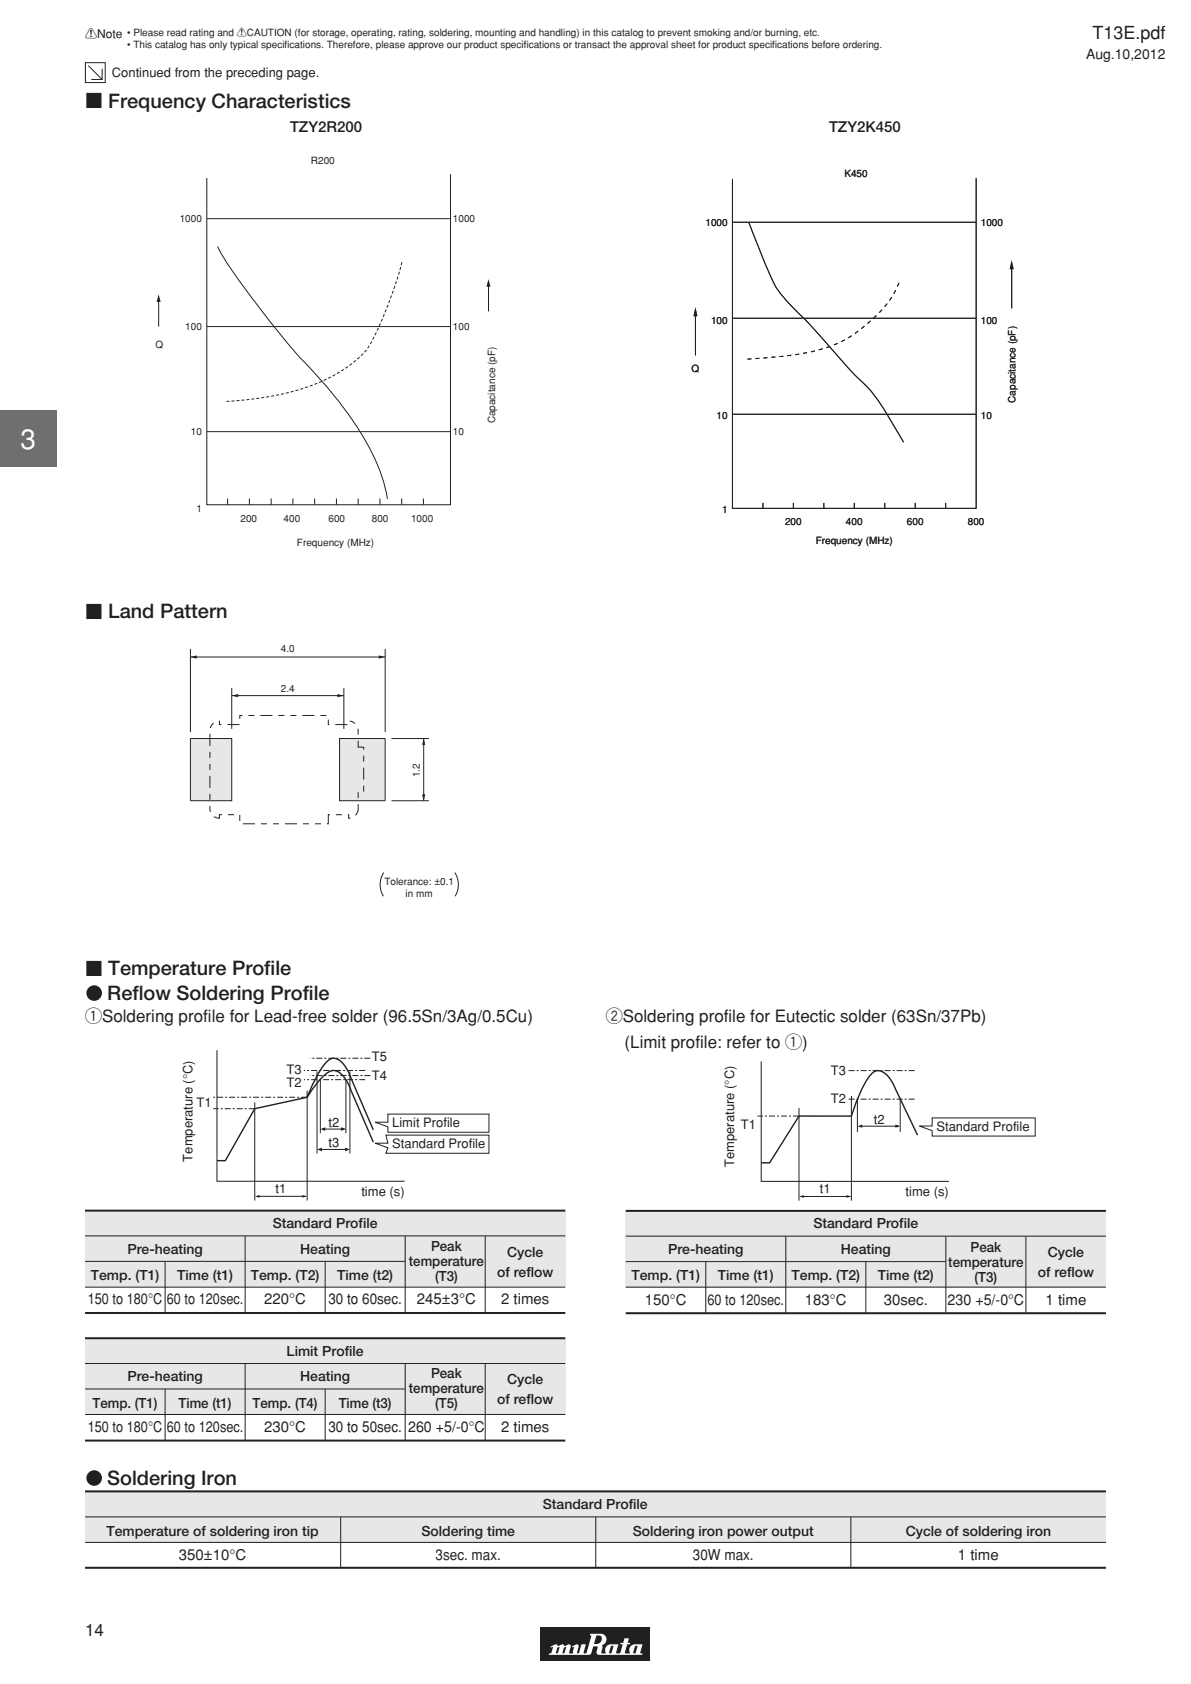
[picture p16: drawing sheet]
<svg xmlns="http://www.w3.org/2000/svg" width="210mm" height="297mm" viewBox="0 0 210 297" stroke-linecap="round" stroke-linejoin="round" font-family="sans-serif">
<defs><g id="words">
<text font-size="4.9" fill="#fff" x="3.6" y="79.1">3</text>
<g font-size="3.5" fill="#231f20">
<text x="15" y="19.1">c Frequency Characteristics</text>
<text x="15" y="109.1">c Land Pattern</text>
<text x="15" y="172.1">c Temperature Prof</text>
<text x="46.6" y="172">i le</text>
<text x="18.9" y="176.3">Reflow Soldering Profile</text>
<text x="18.9" y="261.9">Soldering Iron</text>
</g>
<text font-size="3.2" fill="#231f20" x="192.6" y="6.8">T13E.pdf</text>
<g font-size="3" fill="#231f20">
<text x="15" y="180.3">qSoldering profile for Lead-free solder (96.5Sn/3Ag/0.5Cu)</text>
<text x="106.8" y="180.3">wSoldering profile for Eutectic solder (63Sn/37Pb)</text>
<text x="110.1" y="184.8">(Limit profile: refer to q)</text>
<text x="15" y="288.6">14</text>
</g>
<g font-size="2.6" fill="#231f20">
<text x="51.2" y="23.2">TZY2R200</text>
<text x="146.2" y="23.2">TZY2K450</text>
<text x="15.5" y="230.1">150 to 180°C 60 to 120sec.</text>
<text x="46.6" y="230.1">220°C</text>
<text x="57.9" y="230.1">30 to 60sec.</text>
<text x="73.5" y="230.1">245±3°C</text>
<text x="88.3" y="230.1">2 times</text>
<text x="113.7" y="230.1">150°C</text>
<text x="124.7" y="230.1">60 to 120sec.</text>
<text x="141.9" y="230.1">183°C</text>
<text x="155.8" y="230.1">30sec.</text>
<text x="167.1" y="230.1">230 +5/-0°C</text>
<text x="184.3" y="230.1">1 time</text>
<text x="15.5" y="252.6">150 to 180°C 60 to 120sec.</text>
<text x="46.6" y="252.6">230°C</text>
<text x="57.9" y="252.6">30 to 50sec.</text>
<text x="72" y="252.6">260 +5/-0°C</text>
<text x="88.3" y="252.6">2 times</text>
<text x="31.6" y="275.1">350±10°C</text>
<text x="76.8" y="275.1">3sec. max.</text>
<text x="122.2" y="275.1">30W max.</text>
<text x="168.9" y="275.1">1 time</text>
</g>
<g font-size="2.5" fill="#231f20">
<text x="191.5" y="10.3">Aug.10,2012</text>
<text x="22.5" y="221.1">Pre-heating</text>
<text x="48.1" y="216.6">Standard Profile</text>
<text x="52.9" y="221.1">Heating</text>
<text x="76" y="220.6">Peak</text>
<text x="89.4" y="221.7">Cycle</text>
<text x="117.8" y="221.1">Pre-heating</text>
<text x="143.4" y="216.6">Standard Profile</text>
<text x="148.3" y="221.1">Heating</text>
<text x="171.1" y="220.8">Peak</text>
<text x="184.7" y="221.7">Cycle</text>
<text x="16" y="225.8">Temp. (T1)</text>
<text x="31.3" y="225.8">Time (t1)</text>
<text x="44.2" y="225.8">Temp. (T2)</text>
<text x="59.5" y="225.8">Time (t2)</text>
<text x="72.1" y="223.2">temperature</text>
<text x="76.7" y="225.9">(T3)</text>
<text x="87.6" y="225.2">of reflow</text>
<text x="111.4" y="225.8">Temp. (T1)</text>
<text x="126.6" y="225.8">Time (t1)</text>
<text x="139.6" y="225.8">Temp. (T2)</text>
<text x="154.8" y="225.8">Time (t2)</text>
<text x="167.2" y="223.4">temperature</text>
<text x="171.8" y="226.1">(T3)</text>
<text x="183" y="225.2">of reflow</text>
<text x="50.5" y="239.1">Limit Profile</text>
<text x="22.5" y="243.6">Pre-heating</text>
<text x="52.9" y="243.6">Heating</text>
<text x="72.1" y="245.8">temperature</text>
<text x="76" y="243.1">Peak</text>
<text x="89.4" y="244.2">Cycle</text>
<text x="16.3" y="248.3">Temp. (T1)</text>
<text x="31.5" y="248.3">Time (t1)</text>
<text x="44.5" y="248.3">Temp. (T4)</text>
<text x="59.7" y="248.3">Time (t3)</text>
<text x="76.7" y="248.4">(T5)</text>
<text x="87.6" y="247.7">of reflow</text>
<text x="95.7" y="266.1">Standard Profile</text>
<text x="18.8" y="270.8">Temperature of soldering iron tip</text>
<text x="74.3" y="270.8">Soldering time</text>
<text x="111.6" y="270.8">Soldering iron power output</text>
<text x="159.7" y="270.8">Cycle of soldering iron</text>
</g>
<g font-size="2.3" fill="#231f20">
<text x="19.7" y="13.6">Continued from the preceding page.</text>
<text x="50.5" y="189.4">T3</text>
<text x="50.5" y="191.7">T2</text>
<text x="65.6" y="187.1">T5</text>
<text x="65.6" y="190.4">T4</text>
<text x="146.5" y="189.5">T3</text>
<text x="34.6" y="195.2">T1</text>
<text x="146.5" y="194.6">T2</text>
<text x="57.9" y="202.3">t3</text>
<text x="57.9" y="198.7">t2</text>
<text x="69.1" y="198.8">Limit Profile</text>
<text x="69.1" y="202.5">Standard Profile</text>
<text x="130.6" y="199.1">T1</text>
<text x="154.1" y="198.2">t2</text>
<text x="165.1" y="199.4">Standard Profile</text>
<text x="33.9" y="204.9" transform="rotate(-90 33.9 204.9)">Temperature (°C)</text>
<text x="129.4" y="205.8" transform="rotate(-90 129.4 205.8)">Temperature (°C)</text>
<text x="48.6" y="210.5">t1</text>
<text x="63.7" y="210.9">time (s)</text>
<text x="144.6" y="210.3">t1</text>
<text x="159.7" y="211">time (s)</text>
</g>
<text font-size="2.1" fill="#231f20" x="15" y="6.7">!Note</text>
<g font-size="1.8" fill="#231f20">
<text x="22.4" y="6.4">• Please read rating and !CAUTION (for storage, operating, rating, soldering, mounting and handling) in this catalog to prevent smoking and/or burning, etc.</text>
<text x="22.4" y="8.5">• This catalog has only typical specifcations. Therefore, please approve our product specif</text>
<text x="50.2" y="8.5">i</text>
<text x="92.3" y="8.5">i cations or transact the approval sheet for product specif</text>
<text x="136.2" y="8.5">i cations before ordering.</text>
<text x="54.8" y="28.9">R200</text>
<text x="148.9" y="31.3">K450</text>
<text x="31.7" y="39.2">1000</text>
<text x="79.9" y="39.2">1000</text>
<text x="124.4" y="39.8">1000</text>
<text x="172.9" y="39.8">1000</text>
<text x="32.7" y="58.1">100</text>
<text x="79.9" y="58.2">100</text>
<text x="125.4" y="57.1">100</text>
<text x="172.9" y="57.1">100</text>
<text x="27.4" y="61.4">Q</text>
<text x="121.9" y="65.6">Q</text>
<text x="179" y="71" transform="rotate(-90 179 71)">Capacitance (pF)</text>
<text x="33.6" y="76.7">10</text>
<text x="79.9" y="76.8">10</text>
<text x="87.3" y="74.7" transform="rotate(-90 87.3 74.7)">Capacitance (pF)</text>
<text x="126.4" y="73.9">10</text>
<text x="172.9" y="73.9">10</text>
<text x="34.6" y="90.4">1</text>
<text x="42.4" y="92">200</text>
<text x="50" y="92">400</text>
<text x="57.9" y="92">600</text>
<text x="65.6" y="92">800</text>
<text x="72.5" y="92">1000</text>
<text x="127.3" y="90.5">1</text>
<text x="138.4" y="92.5">200</text>
<text x="143.8" y="95.9">Frequency (MHz)</text>
<text x="149.2" y="92.5">400</text>
<text x="159.9" y="92.5">600</text>
<text x="170.6" y="92.5">800</text>
<text x="52.4" y="96.3">Frequency (MHz)</text>
<text x="49.5" y="115">4.0</text>
<text x="49.5" y="122">2.4</text>
<text x="74" y="137.1" transform="rotate(-90 74 137.1)">1.2</text>
<text x="67.8" y="156">Tolerance: ±0.1</text>
<text x="71.5" y="158.1">in mm</text>
</g>
</g></defs>
<path d="M15.1 11.1h3.5v3.5h-3.5zM15.6 11.6l2.4 2.4M18 12.1v1.9h-1.9M36.5 38.6h42.9M79.4 30.7v58.3h-42.9v-57.6M28 53v4.6M36.5 57.6h42.9M36.5 76.1h42.9" fill="none" stroke="#231f20" stroke-width=".18"/>
<path d="M28 51.9l.3 1.3h-.7z" fill="#231f20"/>
<path d="M86.1 50.3v4.6" fill="none" stroke="#231f20" stroke-width=".18"/>
<path d="M86.1 49.2l.4 1.4h-.7z" fill="#231f20"/>
<g fill="none" stroke="#231f20" stroke-width=".18">
<path d="M129.1 31.5v58.2h43v-58.2M129.1 39.2h43M132.1 39.3l.7 1.8a87.3 87.3 0 0 0 4.2 9.8 54.5 54.5 0 0 0 6 6.6l1.6 1.8a107.6 107.6 0 0 0 9 9.7 94.1 94.1 0 0 1 5.7 9M38.4 43.5a71.5 71.5 0 0 0 7.5 10.9 111.3 111.3 0 0 0 10.2 12 58.9 58.9 0 0 1 10.6 15.9l1.2 3.8 .4 1.9M122.6 55.5v7.2M129.1 56.1h43M129.1 73.1h43M40.1 87.9v1.1M44 87.9v1.1M47.8 87.9v1.1M51.6 87.9v1.1M55.5 87.9v1.1"/>
<path d="M59.3 87.9v1.1M63.2 87.9v1.1M67 87.9v1.1M70.8 87.9v1.1M74.7 87.9v1.1M134.5 88.7v1M139.9 88.7v1M145.3 88.7v1M150.6 88.7v1M156 88.7v1M161.4 88.7v1M166.7 88.7v1"/>
</g>
<path d="M70.9 46.2a64.4 64.4 0 0 1-6.2 15.4 24.5 24.5 0 0 1-12.5 7.3 57.3 57.3 0 0 1-12.3 1.9" fill="none" stroke="#231f20" stroke-width=".18" stroke-dasharray=".5 .4" stroke-linecap="butt"/>
<path d="M131.8 63.3a55.5 55.5 0 0 0 14.4-2.1 24 24 0 0 0 9.7-7l1.6-2.3 1.1-2.2" fill="none" stroke="#231f20" stroke-width=".18" stroke-dasharray=".7 .7" stroke-linecap="butt"/>
<path d="M122.6 54.2l.4 1.6h-.7z" fill="#231f20"/>
<path d="M178.4 47.2v7.2" fill="none" stroke="#231f20" stroke-width=".18"/>
<path d="M178.4 45.9l.3 1.6h-.7z" fill="#231f20"/>
<path d="M129.1 39.2h43M132.1 39.3l.7 1.8a87.3 87.3 0 0 0 4.2 9.8 54.5 54.5 0 0 0 6 6.6l1.6 1.8a107.6 107.6 0 0 0 9 9.7 94.1 94.1 0 0 1 5.7 9M122.6 55.5v7.2M129.1 56.1h43M129.1 73.1h43M134.5 88.7v1M139.9 88.7v1M145.3 88.7v1M150.6 88.7v1M156 88.7v1M161.4 88.7v1M166.7 88.7v1" fill="none" stroke="#231f20" stroke-width=".18"/>
<path d="M131.8 63.3a55.5 55.5 0 0 0 14.4-2.1 24 24 0 0 0 9.7-7l1.6-2.3 1.1-2.2" fill="none" stroke="#231f20" stroke-width=".18" stroke-dasharray=".7 .7" stroke-linecap="butt"/>
<path d="M122.6 54.2l.4 1.6h-.7z" fill="#231f20"/>
<path d="M178.4 47.2v7.2" fill="none" stroke="#231f20" stroke-width=".18"/>
<path d="M178.4 45.9l.3 1.6h-.7z" fill="#231f20"/>
<path d="M172.1 31.3v58.4h-43v-57.7" fill="none" stroke="#231f20" stroke-width=".18"/>
<path d="M59.9 130.3h8v10.9h-8z" fill="#e6e7e8"/>
<path d="M67.9 130.3h-8v10.9h8" fill="none" stroke="#231f20" stroke-width=".18"/>
<path d="M33.6 130.3h7.3v10.9h-7.3z" fill="#e6e7e8"/>
<path d="M33.6 114.5v14.6M33.6 115.9h34.3M67.9 114.5v14.6M33.6 130.3h7.3v10.9h-7.3zM40.9 121.4v7.1M40.9 122.7h19.7M60.6 121.4v7.1M67.9 130.3v10.9M69 130.3h6.6M74.7 130.3v10.9M69 141.2h6.6" fill="none" stroke="#231f20" stroke-width=".18"/>
<path d="M37.5 127.6l.7-.4h.5v.6h3.6v-1.6h15.6v1.6h3.6v-.6a1.67 1.67 0 0 1 1.7 1.6v3h.9v7.9h-.9v2.9a1.67 1.67 0 0 1-1.7 1.7v-.6h-3.6v1.6h-15.6v-1.6h-3.6v.6a1.67 1.67 0 0 1-1.7-1.7v-13.8l.1-.4z" fill="none" stroke="#231f20" stroke-width=".18" stroke-dasharray="2.1 1.1 1.1 1.1 1.1 1.1" stroke-linecap="butt"/>
<g fill="#231f20">
<path d="M74.4 140.1h.6l-.3 1.1z"/>
<path d="M74.7 130.3l.3 1.1h-.6z"/>
<path d="M59.5 122.4l1.1 .3-1.1 .3z"/>
<path d="M40.9 122.7l1.1-.3v.6z"/>
</g>
<path d="M67.7 153.9a3.9 3.9 0 0 0-.1 4.2M80.2 153.9a3.9 3.9 0 0 1 0 4.2" fill="none" stroke="#231f20" stroke-width=".18"/>
<g fill="#231f20">
<path d="M33.6 115.9l1.1-.3v.6z"/>
<path d="M66.8 115.6l1.1 .3-1.1 .3z"/>
</g>
<path d="M15 213.5h84.7v13.5h-84.7z" fill="#e6e7e8"/>
<path d="M38.3 185.2v23.1h33.1M55.9 189v14.4M61.7 189v14.4M56.5 202.7h5" fill="none" stroke="#231f20" stroke-width=".18"/>
<path d="M54.2 193.5h-16.6M64.4 188.8h-10.8M64.4 190.4h-10.8M65.3 186.6h-10.6M65.3 189.7h-10.6" fill="none" stroke="#231f20" stroke-width=".18" stroke-dasharray="1.1 .4 .4 .4" stroke-linecap="butt"/>
<path d="M65.8 199.3l-4.1-9.6a6 6 0 0 0-2.2-2.9l-.7-.2a4.2 4.2 0 0 0-2.5 2.5l-1.1 2-1 2.4-9.3 2-5.2 9.2h-1.4" fill="none" stroke="#231f20" stroke-width=".25"/>
<g fill="#231f20">
<path d="M60.8 202.4l.9 .3-.9 .3z"/>
<path d="M55.9 202.7l.9-.3v.6z"/>
</g>
<path d="M56.5 190.5v9.4M57.1 199.1h3.6M61 190.5v9.4" fill="none" stroke="#231f20" stroke-width=".18"/>
<g fill="#231f20">
<path d="M60.1 198.8l.9 .3-.9 .3z"/>
<path d="M56.5 199.1l.8-.3v.7z"/>
</g>
<path d="M44.9 195.5h-7.3" fill="none" stroke="#231f20" stroke-width=".18" stroke-dasharray="1.1 .4 .4 .4" stroke-linecap="butt"/>
<path d="M54.2 193.5a15.1 15.1 0 0 1 3.9-4.5 2.08 2.08 0 0 1 2.6 1l.8 1.3 4.3 10.1" fill="none" stroke="#231f20" stroke-width=".25"/>
<path d="M44.9 194.4v17.3M54.2 192.3v19.4M45.6 211h8.3" fill="none" stroke="#231f20" stroke-width=".18"/>
<g fill="#231f20">
<path d="M53.3 210.8l.9 .2-.9 .2z"/>
<path d="M44.9 211l.9-.2v.4z"/>
</g>
<path d="M15 213.5h84.7M15 231.6h84.7" fill="none" stroke="#231f20" stroke-width=".35"/>
<path d="M66.2 197.9h2.2v-1.4h17.8v3.2h-17.8v-1zM15 218h84.7M43.2 218v13.5M66.2 201.6h2.2l-.4-1.4h18.2v3.2h-18.2l.4-1zM71.4 218v13.5M85.6 218v13.5M15 222.5h56.4M15 227h84.7M29.1 222.5v9M57.3 222.5v9" fill="none" stroke="#231f20" stroke-width=".18"/>
<path d="M110.3 213.6h84.7v13.5h-84.7z" fill="#e6e7e8"/>
<path d="M110.3 213.6h84.7M110.3 231.6h84.7" fill="none" stroke="#231f20" stroke-width=".35"/>
<path d="M110.3 218h84.7M138.6 218v13.5M166.8 218v13.5M180.9 218v13.5M110.3 222.5h56.5M124.4 222.5v9M152.7 222.5v9M195 227h-84.7" fill="none" stroke="#231f20" stroke-width=".18"/>
<path d="M15 236h84.7v13.5h-84.7z" fill="#e6e7e8"/>
<path d="M15 236h84.7M15 254.1h84.7" fill="none" stroke="#231f20" stroke-width=".35"/>
<g fill="none" stroke="#231f20" stroke-width=".18">
<path d="M134.2 187.2v21.2h33.1M140.9 195.4v16.4M150.1 193.3v18.5M162.1 198.6h2.3v-1.4h18.1v3.2h-18.1v-1zM141.5 211h8.4M15 245h56.4M15 240.5h84.7M29.1 245v9M43.2 240.5v13.5M57.3 245v9M71.4 240.5v13.5M85.6 240.5v13.5"/>
<path d="M99.7 249.5h-84.7"/>
</g>
<g fill="#231f20">
<path d="M149.3 210.8l.8 .2-.8 .2z"/>
<path d="M140.9 211l.8-.2v.5z"/>
</g>
<path d="M161.3 193.9h-11.7M161.3 188.8h-11.7" fill="none" stroke="#231f20" stroke-width=".18" stroke-dasharray="1.1 .4 .4 .4" stroke-linecap="butt"/>
<path d="M150.1 196.8h-9.2l-5.2 8.3h-1.5M150.1 196.8a27.4 27.4 0 0 1 3.3-7.1 1.67 1.67 0 0 1 2.7-.4 7.1 7.1 0 0 1 1.8 2.8l3.9 8.1" fill="none" stroke="#231f20" stroke-width=".25"/>
<path d="M151.2 193.9v5.8M151.8 198.6h6.7M158.7 193.9v5.8" fill="none" stroke="#231f20" stroke-width=".18"/>
<g fill="#231f20">
<path d="M157.9 198.3l.8 .3-.8 .3z"/>
<path d="M151.2 198.6l.8-.3v.6z"/>
</g>
<path d="M140.9 196.8h-7.3" fill="none" stroke="#231f20" stroke-width=".18" stroke-dasharray="1.1 .4 .4 .4" stroke-linecap="butt"/>
<path d="M15 263h180v9h-180z" fill="#e6e7e8"/>
<path d="M15 272h180M15 267.5h180M60.1 267.5v9M105 267.5v9M150 267.5v9" fill="none" stroke="#231f20" stroke-width=".18"/>
<path d="M15 263h180M15 276.5h180" fill="none" stroke="#231f20" stroke-width=".35"/>
<g fill="#231f20">
<path d="M95.3 287h19.4v6h-19.4z"/>
<circle cx="16.6" cy="175.1" r="1.37"/>
<circle cx="16.6" cy="260.7" r="1.37"/>
</g>
<path d="M106.8 291.5h.1" fill="none" stroke="#231f20" stroke-width=".18"/>
<path d="M97.1 290.4l.8-.4a.42 .42 0 0 1 .5 .3l.1 .2-.3 .1-.1 1 .3-.1 .3-1h-.2v-.2l.7-.3 .3 .3h.2l-.1 .2-.2 .1-.2 .8 .1 .2 .3-.1 .2-1h-.2l.1-.2 .6-.3 .4 .3-.3 1.3h.6l.2-1.1h-.3v-.1l.8-.4h.2l.1 .4-.3 1.1 .2 .1 .2-.1 .4-1.5h.7l.1 .1-.4 1.4 .3 .1 .2-.2 .9-2.9-.3-.1 .1-.2 1.9-.1a1.05 1.05 0 0 1 .9 1 1.05 1.05 0 0 1-.8 1.1l.1 .4-.2 1h.8a1.12 1.12 0 0 1 .9-1.6l1.3 .1-.2 .6h-.7v-.5l-.4 .2-.3 1.2h.4l.3-.9h.7l-.2 .8 .2 .1h.4l.2-.1 .4-1.4-.4-.1v-.2l.5-.1 .2-.8 .8 .1-.2 .7 .4 .1v.1l-.5 .1-.4 1.5 .1 .1h.8a1.12 1.12 0 0 1 .8-1.6l1.4 .1-.2 .5h-.7v-.4l-.4 .2-.3 1.2h.3l.4-1h.7l-.2 .9 .4 .1-.1 .2-7.4 .1a.48 .48 0 0 1-.6-.6l.2-.8-.1-.1h-.4l.1-.5h.2a.93 .93 0 0 0 .9-.9 .47 .47 0 0 0-.4-.6l-.6 .1-.4 1.4h.3l-.1 .5h-.3l-.3 1.2-.3 .2-7.2 .1v-.3l.4-.1 .3-1-.4 .1z" fill="#fff"/>
<path d="M0 72.3h10v10h-10z" fill="#6d6e70"/>
<use href="#words"/>
</svg>
